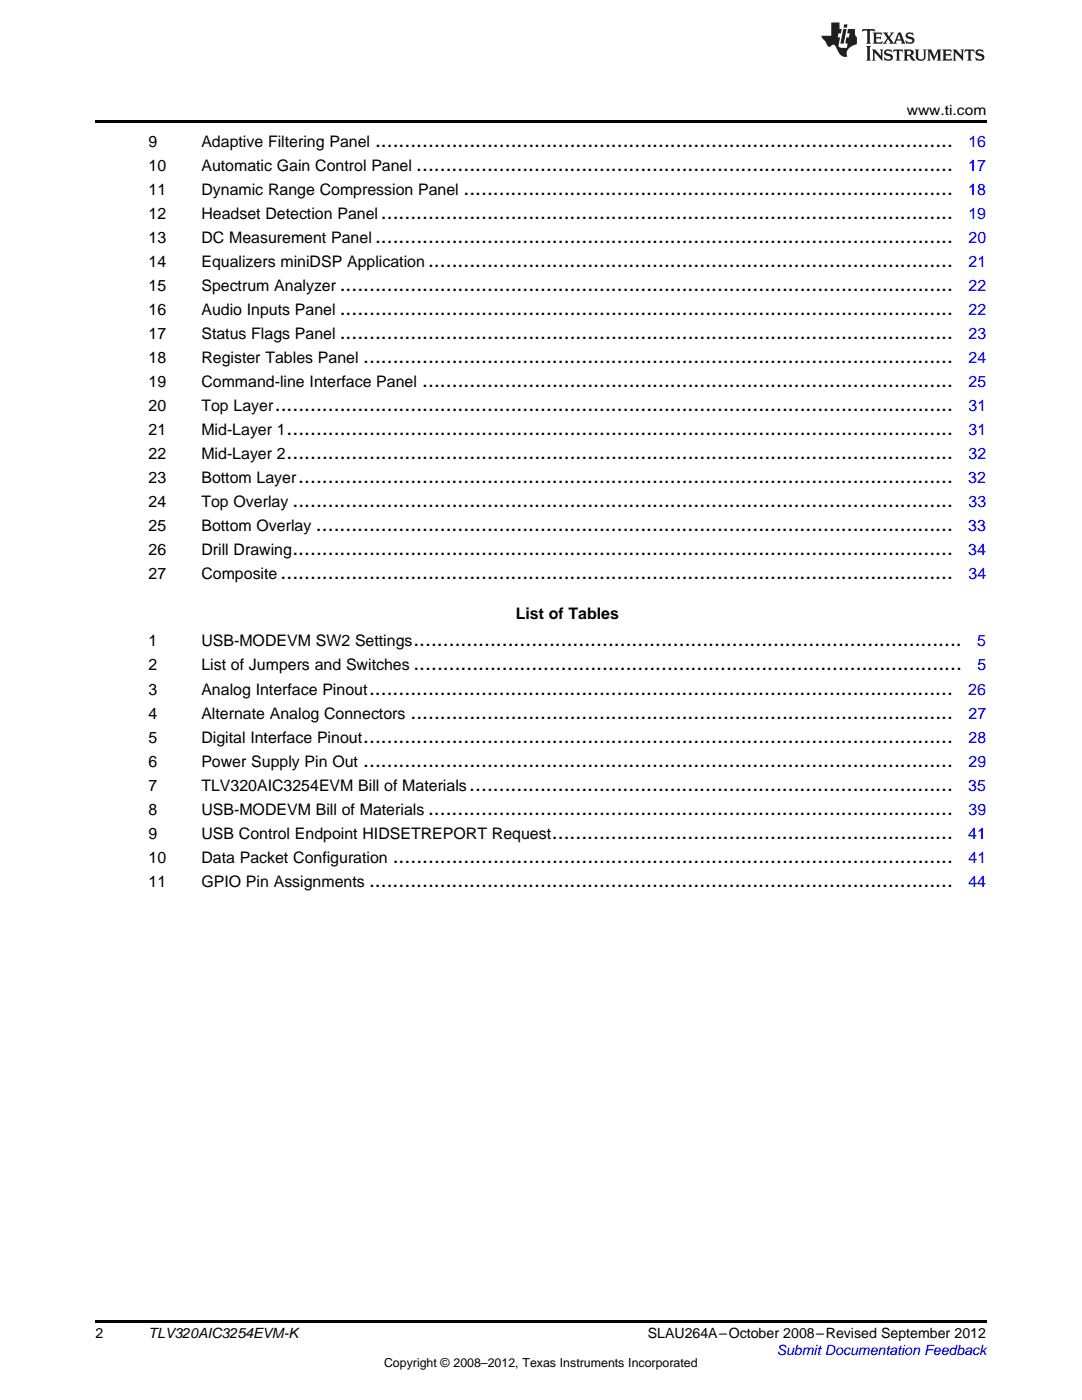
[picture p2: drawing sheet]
<svg xmlns="http://www.w3.org/2000/svg" width="216mm" height="279mm" viewBox="0 0 216 279" stroke-linecap="round" stroke-linejoin="round" font-family="sans-serif">
<defs><g id="words">
<g font-size="4.2">
<text x="74.8" y="29.2">..................................................................................................</text>
<text x="83.1" y="34">...........................................................................................</text>
<text x="92.5" y="38.8">...................................................................................</text>
<text x="76" y="43.6">.................................................................................................</text>
<text x="74.8" y="48.4">..................................................................................................</text>
<text x="85.4" y="53.2">.........................................................................................</text>
<text x="67.8" y="58">........................................................................................................</text>
<text x="67.8" y="62.8">........................................................................................................</text>
<text x="67.8" y="67.6">........................................................................................................</text>
<text x="72.5" y="72.4">....................................................................................................</text>
<text x="84.3" y="77.2">..........................................................................................</text>
<text x="54.8" y="82">...................................................................................................................</text>
<text x="57.2" y="86.8">.................................................................................................................</text>
<text x="57.2" y="91.6">.................................................................................................................</text>
<text x="58.4" y="101.2">................................................................................................................</text>
<text x="59.5" y="96.4">...............................................................................................................</text>
<text x="63.1" y="106">............................................................................................................</text>
<text x="58.3" y="110.8">................................................................................................................</text>
<text x="56" y="115.6">..................................................................................................................</text>
<text x="82.5" y="129">.............................................................................................</text>
<text x="82.5" y="133.8">.............................................................................................</text>
<text x="73.6" y="138.6">...................................................................................................</text>
<text x="81.9" y="143.4">............................................................................................</text>
<text x="72.5" y="148.2">....................................................................................................</text>
<text x="72.5" y="153">....................................................................................................</text>
<text x="93.6" y="157.8">..................................................................................</text>
<text x="85.4" y="162.6">.........................................................................................</text>
<text x="110.1" y="167.4">....................................................................</text>
<text x="78.4" y="172.2">...............................................................................................</text>
<text x="73.6" y="177">...................................................................................................</text>
</g>
<g font-size="3.2">
<text x="29.6" y="29.2">9</text>
<text x="40.2" y="29.2">Adaptive Filtering Panel</text>
<text x="29.6" y="34">10</text>
<text x="40.2" y="34">Automatic Gain Control Panel</text>
<text x="29.6" y="38.8">11</text>
<text x="40.2" y="38.8">Dynamic Range Compression Panel</text>
<text x="29.6" y="43.6">12</text>
<text x="40.2" y="43.6">Headset Detection Panel</text>
<text x="29.6" y="48.4">13</text>
<text x="29.6" y="53.2">14</text>
<text x="40.2" y="48.4">DC Measurement Panel</text>
<text x="40.2" y="53.2">Equalizers miniDSP Application</text>
<text x="29.6" y="58">15</text>
<text x="40.2" y="58">Spectrum Analyzer</text>
<text x="29.6" y="62.8">16</text>
<text x="40.2" y="62.8">Audio Inputs Panel</text>
<text x="29.6" y="67.6">17</text>
<text x="40.2" y="67.6">Status Flags Panel</text>
<text x="29.6" y="72.4">18</text>
<text x="29.6" y="77.2">19</text>
<text x="40.2" y="72.4">Register Tables Panel</text>
<text x="40.2" y="77.2">Command-line Interface Panel</text>
<text x="29.6" y="82">20</text>
<text x="40.2" y="82">Top Layer</text>
<text x="29.6" y="86.8">21</text>
<text x="40.2" y="86.8">Mid-Layer 1</text>
<text x="29.6" y="91.6">22</text>
<text x="40.2" y="91.6">Mid-Layer 2</text>
<text x="29.6" y="96.4">23</text>
<text x="29.6" y="101.2">24</text>
<text x="40.2" y="96.4">Bottom Layer</text>
<text x="40.2" y="101.2">Top Overlay</text>
<text x="29.6" y="106">25</text>
<text x="40.2" y="106">Bottom Overlay</text>
<text x="29.6" y="110.8">26</text>
<text x="40.2" y="110.8">Drill Drawing</text>
<text x="29.6" y="115.6">27</text>
<text x="40.2" y="115.6">Composite</text>
<text x="102.9" y="123.5">List of Tables</text>
<text x="29.6" y="129">1</text>
<text x="40.2" y="129">USB-MODEVM SW2 Settings</text>
<text x="29.6" y="133.8">2</text>
<text x="40.2" y="133.8">List of Jumpers and Switches</text>
<text x="29.6" y="138.6">3</text>
<text x="29.6" y="143.4">4</text>
<text x="40.2" y="138.6">Analog Interface Pinout</text>
<text x="40.2" y="143.4">Alternate Analog Connectors</text>
<text x="29.6" y="148.2">5</text>
<text x="40.2" y="148.2">Digital Interface Pinout</text>
<text x="29.6" y="153">6</text>
<text x="40.2" y="153">Power Supply Pin Out</text>
<text x="29.6" y="157.8">7</text>
<text x="40.2" y="157.8">TLV320AIC3254EVM Bill of Materials</text>
<text x="29.6" y="162.6">8</text>
<text x="29.6" y="167.4">9</text>
<text x="40.2" y="162.6">USB-MODEVM Bill of Materials</text>
<text x="40.2" y="167.4">USB Control Endpoint HIDSETREPORT Request</text>
<text x="29.6" y="172.2">10</text>
<text x="40.2" y="172.2">Data Packet Configuration</text>
<text x="29.6" y="177">11</text>
<text x="40.2" y="177">GPIO Pin Assignments</text>
</g>
<g font-size="3.2" fill="#00f">
<text x="193.2" y="29.2">16</text>
<text x="193.2" y="34">17</text>
<text x="193.2" y="38.8">18</text>
<text x="193.2" y="43.6">19</text>
<text x="193.3" y="53.2">21</text>
<text x="193.3" y="48.4">20</text>
<text x="193.3" y="58">22</text>
<text x="193.3" y="62.8">22</text>
<text x="193.3" y="67.6">23</text>
<text x="193.3" y="72.4">24</text>
<text x="193.3" y="77.2">25</text>
<text x="193.3" y="82">31</text>
<text x="193.3" y="86.8">31</text>
<text x="193.3" y="91.6">32</text>
<text x="193.2" y="96.4">32</text>
<text x="193.3" y="101.2">33</text>
<text x="193.2" y="106">33</text>
<text x="193.2" y="110.8">34</text>
<text x="193.3" y="115.6">34</text>
<text x="195" y="129">5</text>
<text x="195" y="133.8">5</text>
<text x="193.2" y="138.6">26</text>
<text x="193.3" y="143.4">27</text>
<text x="193.3" y="148.2">28</text>
<text x="193.3" y="153">29</text>
<text x="193.2" y="157.8">35</text>
<text x="193.2" y="167.4">41</text>
<text x="193.3" y="162.6">39</text>
<text x="193.3" y="172.2">41</text>
<text x="193.2" y="177">44</text>
</g>
<g font-size="2.8">
<text x="180.9" y="23">www.ti.com</text>
<text x="19" y="267">2</text>
<text x="29.6" y="267.1">TLV320AIC3254EVM-K</text>
<text x="129.3" y="267.1">SLAU264A–October 2008–Revised September 2012</text>
</g>
<text font-size="2.8" fill="#00f" x="155" y="270.4">Submit Documentation Feedback</text>
<text font-size="2.5" x="76.6" y="272.7">Copyright © 2008–2012, Texas Instruments Incorporated</text>
</g></defs>
<g fill="#231f20">
<path d="M172.1 5.8l-.1 .6 .5-.3h.5v.2v2.1l-.2 .3h1l-.2-.3v-2.1v-.2h.6l.4 .3-.1-.6zM174.1 6.5l.3 .4v1.5l-.3 .3h1.9l.1-.5a1.04 1.04 0 0 1-1.3 .1v-.6h.6l.4 .2v-.7l-.4 .2h-.6l.1-.6h.7l.4 .2-.1-.5zM176.1 6.5l.9 1.1-.9 1.1h.8l-.1-.2 .4-.7 .4 .7-.2 .2h1.6l-.2-.2 .1-.4h.9l.2 .4-.2 .2h.9l-.2-.3-.8-1.9h-.5l-.9 2.1-.7-1.1 .8-1h-.8l.1 .3-.3 .5-.4-.6 .2-.2zM179.4 6.9l.3 .9h-.7zM180.9 6.6a.63 .63 0 0 0-.2 .7 .63 .63 0 0 0 .6 .4l.6 .2 .1 .2a.75 .75 0 0 1-.7 .4 .75 .75 0 0 1-.6-.5l.1 .7 .2-.1a1.11 1.11 0 0 0 1.5-.5 1.13 1.13 0 0 0-1.3-.9l-.1-.3a1.04 1.04 0 0 1 1.2 .2l-.1-.6-.2 .1-.5-.1zM172.8 9.2l.3 .3v2.2l-.3 .4h1l-.2-.4v-2.2l.2-.3zM174 9.9l.2 .3v1.5l-.2 .4h.7l-.2-.4v-1.3l1.6 1.7v-1.9l.2-.3h-.7l.2 .3v.9l-1.2-1.2zM176.6 10a.62 .62 0 0 0-.2 .7 .62 .62 0 0 0 .6 .4l.6 .2 .1 .2a.76 .76 0 0 1-.7 .4 .76 .76 0 0 1-.6-.5l.1 .7 .1-.1a1.11 1.11 0 0 0 1.6-.6 1.13 1.13 0 0 0-1.3-.8l-.1-.3a1.04 1.04 0 0 1 1.2 .1l-.1-.5-.2 .1-.5-.2zM178.3 9.9l-.1 .6a.61 .61 0 0 1 .7-.3v1.5l-.2 .4h1l-.3-.4v-1.5a.63 .63 0 0 1 .8 .3l-.1-.6zM180.3 9.9l.2 .3v1.5l-.2 .4h.9l-.2-.2v-.7l.6 .2a.76 .76 0 0 0 1.1 .6l-1-.9a.58 .58 0 0 0 .6-.6 .58 .58 0 0 0-.5-.6zM181 10.2l.1-.1a.45 .45 0 0 1 .6 .1 .45 .45 0 0 1 .1 .5l-.8 .2zM182.5 9.9l.2 .2a2.17 2.17 0 0 0 .4 1.9 .99 .99 0 0 0 1.6-.7v-1.1l.2-.3h-.8l.2 .2a1.92 1.92 0 0 1-.2 1.7 .6 .6 0 0 1-.9-.5v-1.1l.2-.3zM185 9.9l.2 .3v1.5l-.2 .4h.7l-.2-.4v-1.4l.8 1.8 .8-1.8v1.4l-.2 .4h1l-.3-.4v-1.5l.3-.3h-.8l-.7 1.4-.6-1.4zM188 9.9l.2 .3v1.5l-.2 .4h1.8l.2-.6a1.04 1.04 0 0 1-1.3 .2v-.6h.6l.4 .1v-.6l-.4 .2h-.6l.1-.6h.7l.4 .2-.1-.5zM190.1 9.9l.2 .3v1.5l-.2 .4h.7l-.2-.4v-1.3l1.6 1.7v-1.9l.2-.3h-.7l.2 .3v.9l-1.1-1.2zM192.6 9.9l-.1 .6a.61 .61 0 0 1 .7-.3v1.5l-.2 .4h.9l-.2-.4v-1.5a.63 .63 0 0 1 .8 .3l-.2-.6zM194.9 10a.62 .62 0 0 0-.2 .7 .62 .62 0 0 0 .6 .4l.5 .2 .2 .2a.76 .76 0 0 1-.7 .4 .76 .76 0 0 1-.7-.5l.2 .7 .1-.1a1.11 1.11 0 0 0 1.5-.6 1.13 1.13 0 0 0-1.2-.8l-.1-.3a1.04 1.04 0 0 1 1.2 .1l-.2-.5-.2 .1-.5-.2z"/>
<path d="M165.9 4.5v2.6h-2l.1 .4 .8 .9a.91 .91 0 0 0 .9 .9 .56 .56 0 0 1 .5-.4 .56 .56 0 0 1 .5 .3l.4 .8a1.53 1.53 0 0 0 2 1.3 1.54 1.54 0 0 1 1-2.1l.9-.4-.1-1.4a1.52 1.52 0 0 1-.3-1.6h-1.4l-.2 .9h.5l-.1 .8h-.5l-.2 .9v.2l.4 .1-.1 .9a1.93 1.93 0 0 1-1.7-.3l.3-1.8h-.4l.1-.8h.5l.2-.9h-.5v-1.3zM168.3 5.8l-.6 2.9h.7l.5-2.9zM168.4 4.9l-.1 .6h.7l.1-.6z"/>
</g>
<path d="M19 24h177.8v.6h-177.8zM19 263.5h177.8v.6h-177.8z" fill="#000"/>
<use href="#words"/>
</svg>
